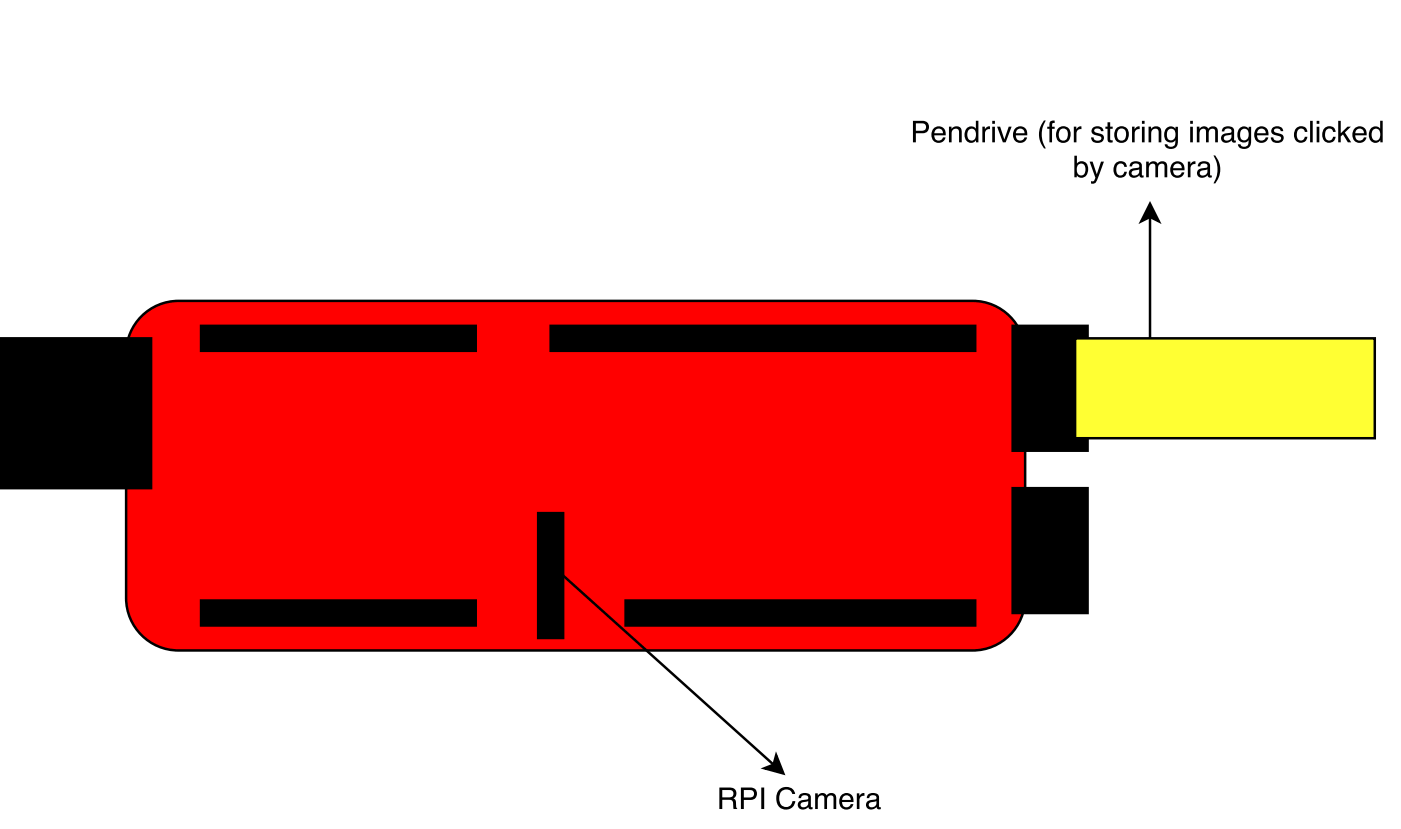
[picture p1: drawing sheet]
<svg xmlns="http://www.w3.org/2000/svg" width="198mm" height="117mm" viewBox="0 0 198 117" stroke-linecap="round" stroke-linejoin="round" font-family="sans-serif">
<path d="M19.6 45.1a7.4 7.4 0 0 1 5.6-2.6h112.2a7.4 7.4 0 0 1 7.4 7.4v34.6a7.4 7.4 0 0 1-7.4 7.4h-112.2a7.4 7.4 0 0 1-7.4-7.4v-34.6a7.4 7.4 0 0 1 1.8-4.8z" fill="#f00"/>
<path d="M.2 47.8h21.1v21.2h-21.1zM19.6 45.1a7.4 7.4 0 0 1 5.6-2.6h112.2a7.4 7.4 0 0 1 7.4 7.4v34.6a7.4 7.4 0 0 1-7.4 7.4h-112.2a7.4 7.4 0 0 1-7.4-7.4v-34.6a7.4 7.4 0 0 1 1.8-4.8zM28.4 46h38.8v3.6h-38.8zM77.8 46h60v3.6h-60zM143.1 46h10.5v17.7h-10.5zM76 72.5h3.6v17.6h-3.6zM143.1 69h10.5v17.6h-10.5zM28.4 84.8h38.8v3.6h-38.8zM79.6 81.3l29.7 26.7M88.4 84.8h49.4v3.6h-49.4zM109.6 106.7l1.1 2.6-2.7-.8 1.3-.5z" fill="none" stroke="#000" stroke-width=".35"/>
<g fill="#000">
<path d="M.2 47.8h21.1v21.2h-21.1zM28.4 46h38.8v3.6h-38.8zM77.8 46h60v3.6h-60zM143.1 46h10.5v17.7h-10.5zM76 72.5h3.6v17.6h-3.6zM143.1 69h10.5v17.6h-10.5zM28.4 84.8h38.8v3.6h-38.8zM88.4 84.8h49.4v3.6h-49.4zM109.6 106.7l1.1 2.6-2.7-.8 1.3-.5z"/>
<path d="M102 111.6v1.1h1a.53 .53 0 0 0 .6-.5 .53 .53 0 0 0-.6-.6zM101.6 111.3h1.4a.83 .83 0 0 1 1 .5 .83 .83 0 0 1-.4 1 .92 .92 0 0 1 .4 1.1l.1 .4h-.5v-.8a.46 .46 0 0 0-.6-.5h-1v1.3h-.4zM104.7 111.3h1.3a.88 .88 0 0 1 .9 .8 .88 .88 0 0 1-.9 .9h-.9v1.3h-.4zM105.1 111.6v1.1h.8a.53 .53 0 0 0 .6-.6 .53 .53 0 0 0-.6-.5zM107.5 111.3h.5v3h-.5zM110 111.6a1.32 1.32 0 0 1 1.3-.4 1.32 1.32 0 0 1 1 1h-.4a.94 .94 0 0 0-1-.6 .94 .94 0 0 0-.8 .9 1.06 1.06 0 0 0 .3 1.2 1.06 1.06 0 0 0 1.2 .2l.3-.7h.5a1.36 1.36 0 0 1-1.6 1.2 1.36 1.36 0 0 1-1.1-1.7v-.6zM113.1 113.5a.43 .43 0 0 0 .2 .6 .43 .43 0 0 0 .6-.1 .66 .66 0 0 0 .3-.8l-.8 .2zM112.9 112.3a1.07 1.07 0 0 1 1.6 .2v1.5h.3v.3a.42 .42 0 0 1-.6-.3 .77 .77 0 0 1-1 .3 .77 .77 0 0 1-.4-.9l.2-.3 1-.1 .2-.2a.52 .52 0 0 0-.5-.5 .52 .52 0 0 0-.5 .5h-.4zM115.2 112.1h.3v.3a.72 .72 0 0 1 1.3 0 .73 .73 0 0 1 .8-.4 .73 .73 0 0 1 .5 .8v1.5h-.4v-1.5a.48 .48 0 0 0-.6-.4 .48 .48 0 0 0-.3 .6v1.3h-.4v-1.4a.46 .46 0 0 0-.4-.5 .46 .46 0 0 0-.5 .5v1.4h-.3zM118.8 112.4a1.01 1.01 0 0 1 1.3-.2 1.01 1.01 0 0 1 .5 1.1h-1.7a.63 .63 0 0 0 .5 .7 .63 .63 0 0 0 .8-.4h.3a1.04 1.04 0 0 1-1.3 .7 1.04 1.04 0 0 1-.6-1.4zM119.1 112.5l-.1 .5h1.2a.61 .61 0 0 0-.4-.6 .61 .61 0 0 0-.7 .1zM121 112.1h.4v.4a.64 .64 0 0 1 .7-.5v.4a.58 .58 0 0 0-.7 .6v1.3h-.4zM122.8 113.5a.43 .43 0 0 0 .1 .6 .43 .43 0 0 0 .6-.1 .66 .66 0 0 0 .3-.8l-.8 .2zM122.6 112.3a1.07 1.07 0 0 1 1.6 .2v1.5h.2v.3a.42 .42 0 0 1-.6-.3 .77 .77 0 0 1-1 .3 .77 .77 0 0 1-.4-.9l.3-.3 .9-.1 .2-.2a.52 .52 0 0 0-.5-.5 .52 .52 0 0 0-.5 .5h-.4z"/>
</g>
<path d="M151.9 47.8h42.3v14.1h-42.3z" fill="#ff3"/>
<path d="M162.5 28.8l1.2 2.5-1.2-.7-1.3 .7zM162.5 30.6v17.2M151.9 47.8h42.3v14.1h-42.3z" fill="none" stroke="#000" stroke-width=".35"/>
<g fill="#000">
<path d="M162.5 28.8l1.2 2.5-1.2-.7-1.3 .7z"/>
<path d="M129 17.1h1.3a.88 .88 0 0 1 .9 .8 .88 .88 0 0 1-.9 .9h-.9v1.3h-.4zM129.4 17.4v1.1h.8a.53 .53 0 0 0 .6-.5 .53 .53 0 0 0-.6-.6zM131.9 18.2a1.01 1.01 0 0 1 1.2-.2 1.01 1.01 0 0 1 .5 1.1h-1.6a.63 .63 0 0 0 .4 .8 .63 .63 0 0 0 .8-.5h.4a1.04 1.04 0 0 1-1.4 .7 1.04 1.04 0 0 1-.6-1.4zM132.2 18.4l-.2 .4h1.2a.61 .61 0 0 0-.3-.6 .61 .61 0 0 0-.7 .2zM134.1 17.9h.3v.3a.78 .78 0 0 1 .9-.4 .78 .78 0 0 1 .6 .9v1.4h-.4v-1.4a.55 .55 0 0 0-.7-.5 .55 .55 0 0 0-.4 .7v1.2h-.3zM136.8 18.4a1.02 1.02 0 0 0 .3 1.4 .75 .75 0 0 0 .7-.3 .75 .75 0 0 0 0-.8 .58 .58 0 0 0-.3-.5 .58 .58 0 0 0-.7 .2zM136.7 18l.7-.1 .5 .3v-1.1h.3v3h-.3v-.3a.91 .91 0 0 1-1.1 .3 .91 .91 0 0 1-.6-1.1 1.31 1.31 0 0 1 .5-1zM138.8 17.9h.3v.4a.64 .64 0 0 1 .7-.4v.3a.58 .58 0 0 0-.7 .6v1.3h-.3zM140.2 17.9h.3v2.2h-.3zM140.2 17.1h.3v.4h-.3zM140.9 17.9h.4l.6 1.8 .6-1.8h.4l-.8 2.2h-.4zM143.4 18.2a1.01 1.01 0 0 1 1.2-.2 1.01 1.01 0 0 1 .5 1.1h-1.6a.63 .63 0 0 0 .5 .8 .63 .63 0 0 0 .7-.5h.4a1.04 1.04 0 0 1-1.4 .7 1.04 1.04 0 0 1-.6-1.4zM143.7 18.4l-.2 .4h1.2a.61 .61 0 0 0-.3-.6 .61 .61 0 0 0-.7 .2zM147.5 17h.2a3.7 3.7 0 0 0 0 4h-.2a3.1 3.1 0 0 1 0-4zM148.3 17.2l.3-.2h.4v.4a.29 .29 0 0 0-.4 .3v.2h.4v.3h-.4v1.9h-.4v-1.9h-.3v-.3h.3zM149.8 18.3a1.05 1.05 0 0 0 .2 1.5 .77 .77 0 0 0 .8-1v-.2a.62 .62 0 0 0-1-.3zM149.5 18.2a1.06 1.06 0 0 1 1.3-.2 1.06 1.06 0 0 1 .4 1.3 1.05 1.05 0 0 1-1.3 .8 1.05 1.05 0 0 1-.7-1.4zM151.7 17.9h.3v.4a.64 .64 0 0 1 .8-.4v.3a.58 .58 0 0 0-.7 .6v1.3h-.4zM154.4 18a.89 .89 0 0 1 1.5 .5h-.4a.51 .51 0 0 0-.4-.3 .51 .51 0 0 0-.5 .2l.1 .3a1.84 1.84 0 0 1 1.2 .6 .83 .83 0 0 1-1.2 .9 .73 .73 0 0 1-.6-.8h.4a.57 .57 0 0 0 .5 .5 .57 .57 0 0 0 .6-.4l-.1-.2a1.84 1.84 0 0 1-1.3-.6v-.4zM156.5 17.3h.3v.6h.4v.3h-.4v1.4l.1 .2h.3v.3a.53 .53 0 0 1-.7-.4v-1.5h-.3v-.3h.3zM158.1 18.3a1.05 1.05 0 0 0 .1 1.5 .77 .77 0 0 0 .9-1l-.1-.2a.62 .62 0 0 0-.9-.3zM157.7 18.2a1.06 1.06 0 0 1 1.3-.2 1.06 1.06 0 0 1 .4 1.3 1.05 1.05 0 0 1-1.3 .8 1.05 1.05 0 0 1-.7-1.4zM159.9 17.9h.4v.4a.64 .64 0 0 1 .7-.4v.3a.58 .58 0 0 0-.7 .6v1.3h-.4zM161.3 17.9h.4v2.2h-.4zM161.3 17.1h.4v.4h-.4zM162.2 17.9h.4v.3a.78 .78 0 0 1 .9-.4 .78 .78 0 0 1 .6 .9v1.4h-.4v-1.4a.55 .55 0 0 0-.7-.5 .55 .55 0 0 0-.4 .7v1.2h-.4zM164.7 18.2a.83 .83 0 0 1 1.4 0v-.3h.3v2a.97 .97 0 0 1-.7 1.1 .97 .97 0 0 1-1.2-.6h.4a.59 .59 0 0 0 .7 .3 .59 .59 0 0 0 .4-.6v-.3a.9 .9 0 0 1-1.1 .2 .9 .9 0 0 1-.4-1l.1-.6zM165 18.3a.92 .92 0 0 0 .4 1.5 .85 .85 0 0 0 .7-.8 .85 .85 0 0 0-.6-.8zM168.1 17.9h.4v2.2h-.4zM168.1 17.1h.4v.4h-.4zM169.1 17.9h.3v.3a.72 .72 0 0 1 1.3 0 .73 .73 0 0 1 .8-.3 .73 .73 0 0 1 .5 .7v1.5h-.3v-1.5a.48 .48 0 0 0-.6-.4 .48 .48 0 0 0-.4 .6v1.3h-.3v-1.4a.46 .46 0 0 0-.5-.5 .46 .46 0 0 0-.4 .5l-.1 1.4h-.3zM172.9 19.3a.43 .43 0 0 0 .2 .6 .43 .43 0 0 0 .6-.1 .66 .66 0 0 0 .3-.8l-.8 .2zM172.7 18.1a1.07 1.07 0 0 1 1.6 .2v1.5h.3v.3a.42 .42 0 0 1-.6-.3 .77 .77 0 0 1-1 .4 .77 .77 0 0 1-.4-1l.2-.2 1-.2 .2-.2a.52 .52 0 0 0-.5-.4 .52 .52 0 0 0-.6 .4h-.3zM175.1 18.2a.83 .83 0 0 1 1.3 0v-.3h.3v2a.97 .97 0 0 1-.7 1.1 .97 .97 0 0 1-1.1-.6h.3a.59 .59 0 0 0 .7 .3 .59 .59 0 0 0 .5-.6v-.3a.9 .9 0 0 1-1.1 .2 .9 .9 0 0 1-.5-1l.1-.6zM175.4 18.3a.92 .92 0 0 0 .3 1.5 .85 .85 0 0 0 .7-.8 .85 .85 0 0 0-.6-.8zM177.5 18.2a1.01 1.01 0 0 1 1.2-.2 1.01 1.01 0 0 1 .5 1.1h-1.6a.63 .63 0 0 0 .4 .8 .63 .63 0 0 0 .8-.5h.4a1.04 1.04 0 0 1-1.4 .7 1.04 1.04 0 0 1-.6-1.4zM177.8 18.4l-.2 .4h1.2a.61 .61 0 0 0-.3-.6 .61 .61 0 0 0-.7 .2zM179.8 18a.89 .89 0 0 1 1.5 .5h-.4a.51 .51 0 0 0-.4-.3 .51 .51 0 0 0-.5 .2l.1 .3a1.84 1.84 0 0 1 1.2 .6 .83 .83 0 0 1-1.2 .9 .73 .73 0 0 1-.6-.8h.4a.57 .57 0 0 0 .5 .5 .57 .57 0 0 0 .6-.4l-.2-.2a1.84 1.84 0 0 1-1.2-.6v-.4zM183.1 18.2a.91 .91 0 0 1 .9-.3 .91 .91 0 0 1 .7 .7h-.4a.57 .57 0 0 0-.7-.4 .57 .57 0 0 0-.4 .7 .66 .66 0 0 0 .1 .7 .66 .66 0 0 0 .8 .1l.2-.4h.4a.96 .96 0 0 1-1.1 .9 .96 .96 0 0 1-.8-1.1l.1-.7zM185.1 17.1h.3v3h-.3zM186 17.9h.4v2.2h-.4zM186 17.1h.4v.4h-.4zM187.1 18.2a.91 .91 0 0 1 .9-.3 .91 .91 0 0 1 .7 .7h-.4a.57 .57 0 0 0-.7-.4 .57 .57 0 0 0-.4 .7 .66 .66 0 0 0 .1 .7 .66 .66 0 0 0 .8 .1l.2-.4h.4a.96 .96 0 0 1-1.1 .9 .96 .96 0 0 1-.8-1.1l.1-.7zM189 17.1h.4v1.7l1-.9h.4l-.8 .8 .9 1.4h-.5l-.7-1.1-.3 .3v.8h-.4zM191.3 18.2a1.01 1.01 0 0 1 1.3-.2 1.01 1.01 0 0 1 .5 1.1h-1.7a.63 .63 0 0 0 .5 .8 .63 .63 0 0 0 .8-.5h.3a1.04 1.04 0 0 1-1.3 .7 1.04 1.04 0 0 1-.6-1.4zM191.6 18.4l-.2 .4h1.3a.61 .61 0 0 0-.4-.6 .61 .61 0 0 0-.7 .2zM193.9 18.4a1.02 1.02 0 0 0 .3 1.4 .75 .75 0 0 0 .7-.3 .75 .75 0 0 0 .1-.8 .58 .58 0 0 0-.4-.5 .58 .58 0 0 0-.7 .2zM193.8 18l.7-.1 .5 .3v-1.1h.3v3h-.3v-.3a.91 .91 0 0 1-1.1 .3 .91 .91 0 0 1-.5-1.1 1.31 1.31 0 0 1 .4-1z"/>
<path d="M151.8 22h.3v1.1a.91 .91 0 0 1 1.1-.2 .91 .91 0 0 1 .5 1 .97 .97 0 0 1-.3 1 .97 .97 0 0 1-1.1 .1l-.2-.2v.2h-.3zM152.3 23.3a1.07 1.07 0 0 0 .2 1.4 .74 .74 0 0 0 .7-.2 .74 .74 0 0 0 .1-.8 .58 .58 0 0 0-.4-.6 .58 .58 0 0 0-.6 .2zM153.9 22.8h.4l.6 1.8 .6-1.8h.4l-.9 2.6a.65 .65 0 0 1-.9 .5v-.3h.2a.44 .44 0 0 0 .4-.5zM157.6 23.1a.91 .91 0 0 1 .9-.3 .91 .91 0 0 1 .7 .8h-.4a.57 .57 0 0 0-.7-.5 .57 .57 0 0 0-.4 .7 .66 .66 0 0 0 .1 .8 .66 .66 0 0 0 .8 .1l.2-.4h.4a.96 .96 0 0 1-1.1 .8 .96 .96 0 0 1-.8-1.1l.1-.7zM159.9 24.3a.43 .43 0 0 0 .2 .5 .43 .43 0 0 0 .5-.1 .66 .66 0 0 0 .3-.8l-.8 .2zM159.7 23.1a1.07 1.07 0 0 1 1.6 .1v1.5l.2 .1v.3a.42 .42 0 0 1-.6-.3 .77 .77 0 0 1-1 .3 .77 .77 0 0 1-.4-1l.3-.2 .9-.2 .2-.2a.52 .52 0 0 0-.5-.4 .52 .52 0 0 0-.5 .4h-.3zM161.9 22.8h.4v.3a.72 .72 0 0 1 1.2 0 .73 .73 0 0 1 .9-.3 .73 .73 0 0 1 .5 .8v1.4h-.4v-1.5a.48 .48 0 0 0-.6-.4 .48 .48 0 0 0-.3 .7v1.2h-.4v-1.4a.46 .46 0 0 0-.5-.5 .46 .46 0 0 0-.4 .5v1.4h-.4zM165.6 23.1a1.01 1.01 0 0 1 1.2-.2 1.01 1.01 0 0 1 .5 1.2h-1.6a.63 .63 0 0 0 .5 .7 .63 .63 0 0 0 .7-.4h.4a1.04 1.04 0 0 1-1.4 .7 1.04 1.04 0 0 1-.6-1.5zM165.9 23.3l-.2 .5h1.2a.61 .61 0 0 0-.3-.6 .61 .61 0 0 0-.7 .1zM167.8 22.8h.4v.4a.64 .64 0 0 1 .7-.4v.4a.58 .58 0 0 0-.7 .6v1.2h-.4zM169.5 24.3a.43 .43 0 0 0 .2 .5 .43 .43 0 0 0 .6-.1 .66 .66 0 0 0 .3-.8l-.8 .2zM169.3 23.1a1.07 1.07 0 0 1 1.6 .1v1.5l.3 .1v.3a.42 .42 0 0 1-.6-.3 .77 .77 0 0 1-1 .3 .77 .77 0 0 1-.4-1l.2-.2 1-.2 .2-.2a.52 .52 0 0 0-.5-.4 .52 .52 0 0 0-.5 .4h-.4zM171.4 22h.3a3.1 3.1 0 0 1 0 3.9h-.3a3.7 3.7 0 0 0 0-3.9z"/>
</g>
</svg>
